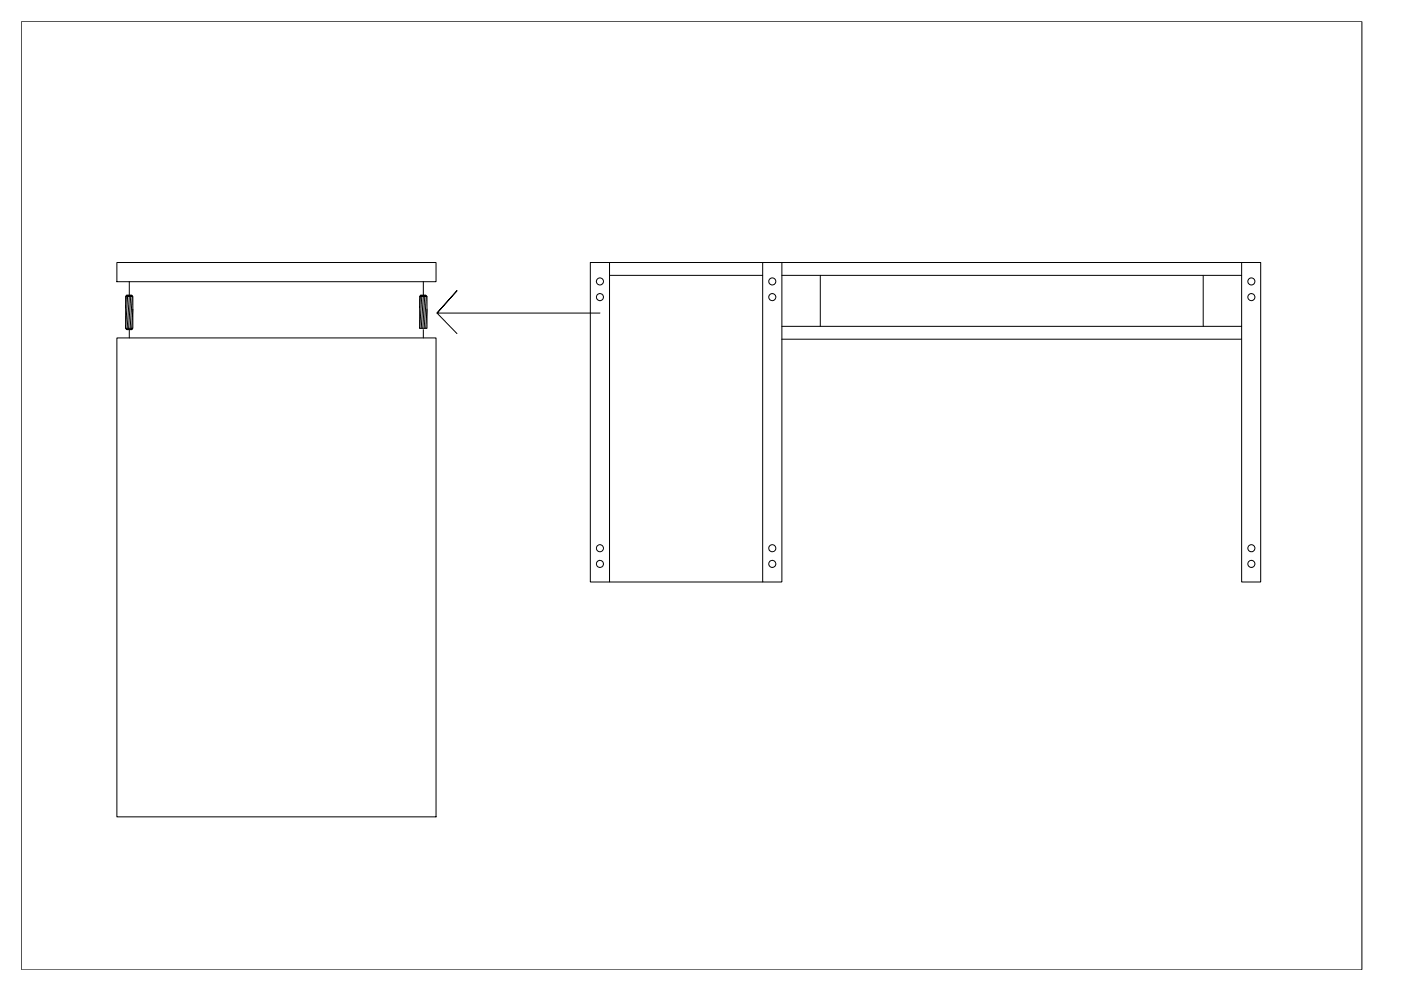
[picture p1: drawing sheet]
<svg xmlns="http://www.w3.org/2000/svg" width="420mm" height="297mm" viewBox="0 0 420 297" stroke-linecap="round" stroke-linejoin="round" font-family="sans-serif">
<g fill="none" stroke="#000" stroke-width=".3">
<path d="M6.4 6.4h402v284.3h-402zM35.1 78.7h95.7v5.7h-95.7zM177 78.7h5.8v95.7h-5.8zM182.8 78.7h45.9M228.7 78.7h5.8v95.7h-5.8zM234.5 78.7h137.9M372.4 78.7h5.7v95.7h-5.7zM37.7 88.8h2.1v9.6h-2.1zM37.9 88.8l-.2 3.5M37.9 88.7v-.2h1.7v.2h-1.8l-.1 .1M38.3 88.8l-.6 9.6 .1 .2h1.8v.2h-1.7v-.2M38.8 84.4v4.1"/>
<path d="M38.8 98.8v2.5M38.8 88.8l-.7 9.6M39.2 88.8l-.6 9.6M39.6 88.7h.1M39.6 98.6h.1M39.6 88.7l.2 .2M39.7 88.8l-.7 9.6M39.8 98.4l-.2 .2M39.8 92.7l-.3 5.7M125.9 88.8h2.2v9.6h-2.2zM126.1 88.8l-.2 3.5M126.1 88.7v-.2h1.7v.2h-1.8l-.1 .1"/>
<path d="M126.5 88.8l-.6 9.6M127 84.4v4.1M127 98.8v2.5M127 88.8l-.7 9.6M127.4 88.8l-.6 9.6M127.8 88.7l.2 .2M127.8 88.8l-.6 9.6M128.1 92.7l-.4 5.7M179.9 93.8h-48.8l5.9-6.6-5.9 6.6 5.9 6.2M182.8 82.5h45.9M234.5 82.5h137.9M234.5 97.8h137.9"/>
<path d="M246 82.5v15.3M360.8 82.5v15.3M35.1 101.3h95.7v143.5h-95.7zM234.5 101.7h137.9M182.8 174.4h45.9"/>
<circle cx="179.9" cy="89.1" r="1.06"/>
<circle cx="179.9" cy="84.4" r="1.06"/>
<circle cx="231.6" cy="89.1" r="1.06"/>
<circle cx="231.6" cy="84.4" r="1.06"/>
<circle cx="375.3" cy="84.4" r="1.06"/>
<circle cx="375.3" cy="89.1" r="1.06"/>
<circle cx="179.9" cy="164.3" r="1.06"/>
<circle cx="179.9" cy="169" r="1.06"/>
<circle cx="231.6" cy="164.3" r="1.06"/>
<circle cx="231.6" cy="169" r="1.06"/>
<circle cx="375.3" cy="169" r="1.06"/>
<circle cx="375.3" cy="164.3" r="1.06"/>
</g>
</svg>
